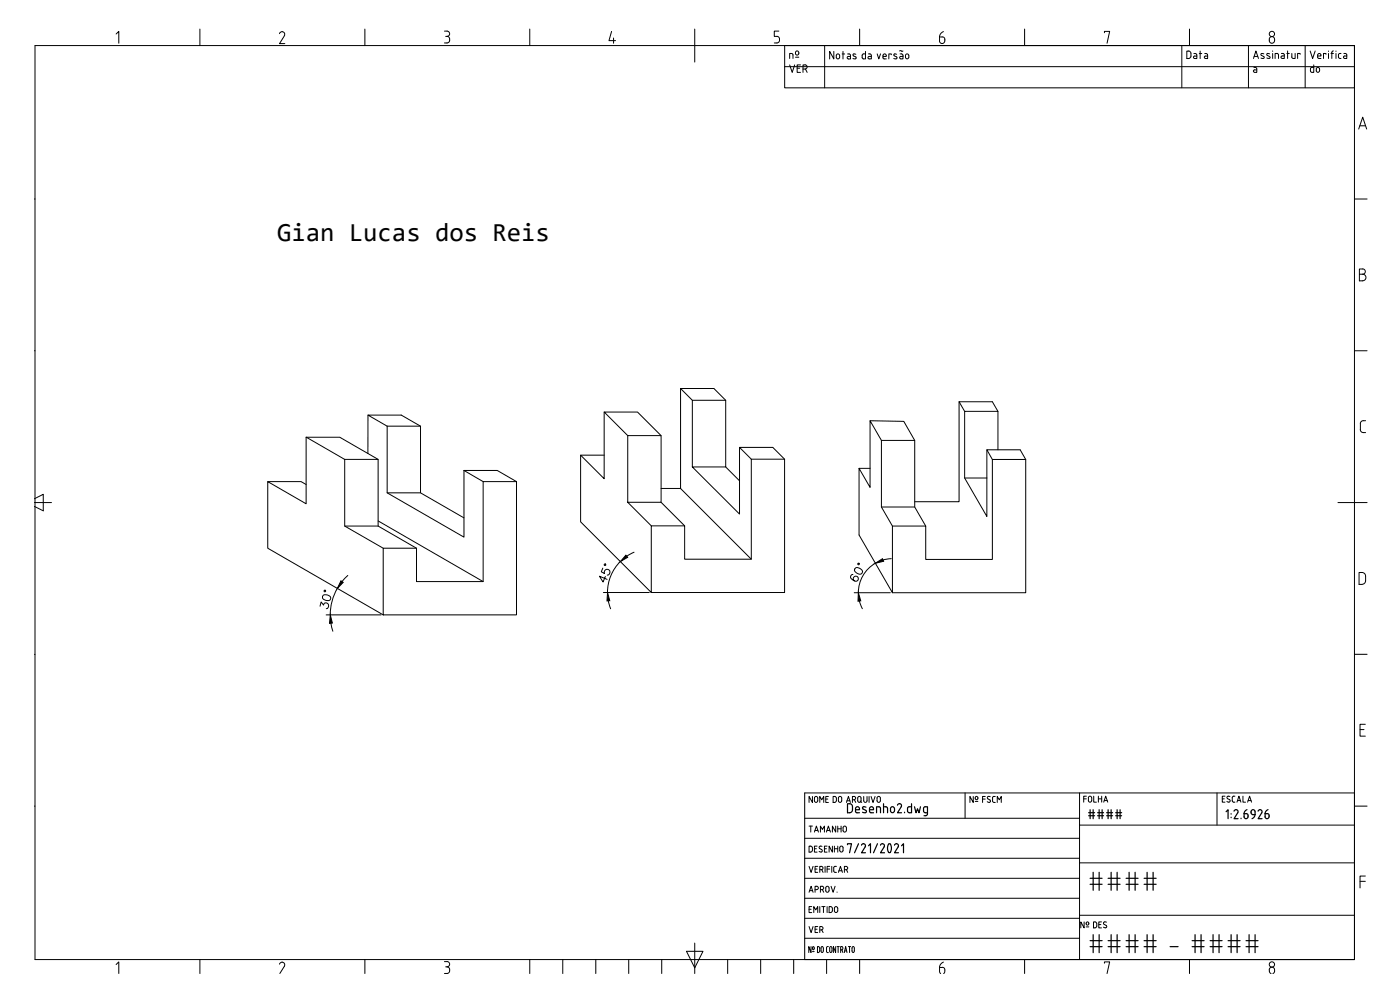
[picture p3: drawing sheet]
<svg xmlns="http://www.w3.org/2000/svg" width="420mm" height="297mm" viewBox="0 0 420 297" stroke-linecap="round" stroke-linejoin="round" font-family="sans-serif">
<defs><g id="words">
<g font-size="9.7">
<text x="326.3" y="268.5">####</text>
<text x="326.3" y="287.2">#### - ####</text>
</g>
<text font-size="7.8" x="83.2" y="72.3">Gian Lucas dos Reis</text>
<text font-size="6.2" x="326" y="246.9">####</text>
<text font-size="5.3" x="355.2" y="18.7">Data</text>
<g font-size="4.9">
<text x="324.2" y="242">FOLHA</text>
<text x="242" y="250.8">TAMANHO</text>
<text x="242" y="268.8">APROV.</text>
<text x="242" y="281.2">VER</text>
</g>
</g></defs>
<!-- layer: Bloco da legenda -->
<g fill="none" stroke="#000" stroke-width=".3">
<path d="M10.5 13.7h396v274.2h-396zM34.8 10.2l.9-.8v3.6M60 8.7v5M84.7 9.5l.7 .4-.1 .8M84.7 9.5l-.5 .2-.3 .4M85.4 10.7l-1.5 2.4h1.6M109.5 8.7v5M133.4 9.3h.8a.83 .83 0 0 1 .7 1.1 .83 .83 0 0 1-1.1 .5M134.2 10.9a1.01 1.01 0 0 1 .8 1 1.01 1.01 0 0 1-.8 1h-.8M159 8.7v5M183.5 9.4l-.7 2.8h1.9M184.1 11.4v1.6"/>
<path d="M208.5 8.7v9.9M232.4 12.9h.8M233.1 10.9a1.02 1.02 0 0 1 .9 1 1.02 1.02 0 0 1-.9 1M233.8 9.3h-1.4v1.6h.8M235.5 13.7v12.7h171M237 17.5v-1.5l.9 .3 .1 1.2M237 19.5l.8 2.2 .7-2.2M238.7 17.2h1M238.8 15.5a.55 .55 0 0 1 .8 0 .55 .55 0 0 1 0 .8 .55 .55 0 0 1-.8 0zM240.2 19.5h-1v2.2h1M241.6 19.5a.62 .62 0 0 1 .6 .6 .62 .62 0 0 1-.6 .6h-.6M241.6 19.5h-.6v2.2"/>
<path d="M247.5 13.7v12.7M250.2 15.4v2.3l-1.2-2.3v2.3M252 16.7a.5 .5 0 0 0-.5-.5 .5 .5 0 0 0-.5 .5v.5a.5 .5 0 0 0 .5 .5 .5 .5 0 0 0 .5-.5M252 16.7v.5M252.7 16.2h.8M253 15.4v2.3M254.4 16.2h.6l.2 .4v1.1l-.8-.1-.2-.3 .2-.3 .8-.1M256.8 16.3l-.5-.1-.3 .2 .1 .3 .8 .5v.4l-.9-.1M258 8.7v5M259.2 16.2l-.4 .2-.1 .8 .5 .5M259.2 16.2h.5M259.7 15.4v2.3h-.5"/>
<path d="M260.6 16.2h.7l.2 .4v1.1l-.8-.1-.2-.3 .2-.3 .8-.1M263.3 16.2l.4 1.5 .6-1.5M265 16.9h1a.52 .52 0 0 0-.4-.7 .52 .52 0 0 0-.6 .5l.2 .9 .8 .1M267.5 16.4v-.2h-.8v1.5M269.1 16.3l-.6-.1-.3 .2 .2 .3 .8 .5-.1 .4-.9-.1M270.1 16.2h.7l.2 .4v1.1h-.6M270.4 16.9l-.4 .4 .4 .4M270.4 16.9h.6M271 15.3h-1M272 16.2a.5 .5 0 0 1 .7 .5v.5a.5 .5 0 0 1-.5 .5 .5 .5 0 0 1-.5-.5zM281.9 12.3a.79 .79 0 0 0 .8 .8 .79 .79 0 0 0 .8-.8M282 11.1l1.3 .2 .3 1"/>
<path d="M282 11.1v1.2M283.1 9.5l-.9 .8-.2 .8M307.5 8.7v5M331.5 9.8v-.4h1.5l-.8 3.6M354.7 13.7v12.7M357 8.7v5M374.7 13.7v12.7M376.2 17.5l.7-2.2 .8 2.2M376.4 16.9h1.1M379.3 16.2l-.6-.2-.3 .3 .2 .3 .8 .5-.1 .4-.9-.1M381 16.2l-.5-.2-.3 .2 .1 .4 .8 .5v.4l-.9-.1M381.2 11.2a.9 .9 0 0 1 1.3 .8 .9 .9 0 0 1-1.3 .7l-.3-.9z"/>
<path d="M381.9 15.3v.1M381.9 16v1.5M382.7 17.5v-1.5l.9 .2 .1 1.3M384.6 16l.6 .1 .2 .4v1h-.8l-.2-.3 .2-.4h.8M386.2 16h.7M386.4 15.3v2.2M387.7 16v1.3l1 .2v-1.5M390.2 16.3v-.3h-.8v1.5M391.7 13.7v12.7M393.2 15.3l.7 2.2 .8-2.2M394.3 19.5v2.2l-.8-.1-.2-.3M395.4 16.6l.2 .9h.8"/>
<path d="M395.4 16.5a.5 .5 0 0 1 .5-.5 .5 .5 0 0 1 .5 .5M396.4 16.6v.2h-1M397.9 16.3v-.3h-.7v1.5M398.7 15.3v.1M398.7 16v1.5M399.4 16h.8M400.2 15.3l-.5 .5v1.7M400.9 15.3v.1M400.9 16v1.5M402.4 16l-.5 .1-.2 .4v.8l.7 .2M403.3 16l.7 .1 .2 .4v1h-.8l-.2-.3 .2-.4h.8M235.5 20h171"/>
<path d="M239.2 20.5h.8M241.7 20.7l.5 1M376.3 20.2l.8 .2 .1 1.3-1-.2v-.4l.3-.1M376.5 21h.7M394.3 20.2l-1 .2v.9M395.1 20.5a.5 .5 0 0 1 .5-.3 .5 .5 0 0 1 .4 .5v.5a.49 .49 0 0 1-.5 .5 .49 .49 0 0 1-.5-.5zM407.8 38.7l1.2-3.5 1.2 3.5M408.1 37.7h1.7M10.3 59.7h.2M406.5 59.7h3.8M408 82.3h1M409 80.7a.79 .79 0 0 1 .8 .8 .79 .79 0 0 1-.8 .8"/>
<path d="M409 80.7h-1v3.6l1-.1a.98 .98 0 0 0 .9-.9 .98 .98 0 0 0-.9-1M10.3 105.2h.2M406.5 105.2h3.8M408.2 128.9a.9 .9 0 0 0 .9 .9h.7M408.3 127.1v1.8M409.1 126.2a.9 .9 0 0 0-.9 .9M409.2 126.2h.6M10.3 149.6l2.7-1.3v5l-2.7-1.4M10.3 150.8h5.2M401.5 150.8h8.8M407.9 171.8a1.52 1.52 0 0 1 1.9 .7v1.7l-.2 .7a1.69 1.69 0 0 1-1.7 .4zM10.3 196.3h.2"/>
<path d="M406.5 196.3h3.8M408.2 218.9h1.1M409.8 217.3h-1.6v3.6h1.6M243.8 239v1.8l-1-1.8v1.8M244.4 239.4a.5 .5 0 0 1 .5-.4 .5 .5 0 0 1 .5 .4M244.4 239.5v.8a.5 .5 0 0 0 .5 .4 .5 .5 0 0 0 .5-.4v-.8M247.8 239.8h.6M248.6 239h-.8v1.8h.8M251 239.5l-.3-.5h-.7v1.8l.7-.1 .3-.5M251 239.5v.7M251.6 239.5v.8a.5 .5 0 0 0 .5 .4 .5 .5 0 0 0 .5-.4v-.8M251.6 239.4a.5 .5 0 0 1 .5-.4 .5 .5 0 0 1 .5 .4"/>
<path d="M255.8 240l.5-.1a.49 .49 0 0 0 .5-.4 .49 .49 0 0 0-.5-.5h-.5v1.8M256.4 240l.4 .8M257.4 239.4a.5 .5 0 0 1 .5-.4 .5 .5 0 0 1 .5 .4M257.4 239.5v.8a.5 .5 0 0 0 .5 .4 .5 .5 0 0 0 .5-.4v-.8M259.2 239v1.3a.5 .5 0 0 0 .5 .4 .5 .5 0 0 0 .5-.4v-1.3M260.8 239v1.8M261.4 239l.6 1.8 .6-1.8M263.2 239.4a.5 .5 0 0 1 .5-.4 .5 .5 0 0 1 .5 .4M263.2 239.5v.8a.5 .5 0 0 0 .5 .4 .5 .5 0 0 0 .5-.4v-.8M289.6 237.9v7.6M292.1 239v1.8l-1-1.8v1.8M293.5 239.3l-.1-.2a.42 .42 0 0 0-.6 0 .42 .42 0 0 0 0 .7 .42 .42 0 0 0 .7-.2"/>
<path d="M293.5 239.4v.2M294.9 239.8h.8M295.7 239h-.8v1.8M297.2 239.1a.46 .46 0 0 0-.7-.1 .46 .46 0 0 0 0 .7l.6 .3a.49 .49 0 0 1-.1 .8 .49 .49 0 0 1-.7-.3M298.7 239l-.8 .2v1.1l.2 .4 .6 .1M324 237.9v50M365.2 237.9v9.7M366.8 239.7h.6M367.6 238.9h-.8v1.8h.8M369.1 239a.46 .46 0 0 0-.7-.1 .46 .46 0 0 0 0 .7l.8 .6-.4 .5M370.6 238.9h-.6l-.2 .5 .1 1.1 .7 .2M373 238.9v1.8h.8"/>
<path d="M406.5 237.9h-165v50M10.3 241.9h.2M241.5 257.5h82.5M241.5 251.5h82.5M241.5 245.5h82.5M242.8 259.9l.6 1.8 .6-1.8M243.3 255.7l.4-.3a1.21 1.21 0 0 0-.2-1.5h-.7v1.8h.5M244.4 254.7h.6M245.2 253.9h-.8v1.8h.8M245.4 259.9h-.8v1.8h.8M246 240.8v-1.8l.6 1 .6-1v1.8M246.2 253.9l.5 .1"/>
<path d="M246.2 253.9l-.4 .4 .8 .6M246.5 259.9a.5 .5 0 0 1 .5 .5 .5 .5 0 0 1-.5 .5M246.5 259.9h-.5v1.8M246.6 254.9a.48 .48 0 0 1 0 .8 .48 .48 0 0 1-.8-.2M247.4 254.7h.6M247.6 259.9v1.8M248.2 253.9h-.8v1.8h.8M249 259.9h-.8v1.8M249.6 259.9v1.8M249.8 253.9v1.8l-1-1.8v1.8M250.4 253.9v1.8M250.4 254.7h1"/>
<path d="M250.7 259.9l-.5 .5M250.7 259.9h.3M251.4 253.9v1.8M252.1 254.1a.5 .5 0 0 1 .5-.2 .5 .5 0 0 1 .4 .4v.9a.5 .5 0 0 1-.5 .5 .5 .5 0 0 1-.5-.5zM254 240.8l.6-1.8 .6 1.8M254.2 240.3h.8M258.1 240.4l.5 .4M292.7 240.5h.8M299.3 240.8v-1.8l.6 1 .6-1v1.8M324 258.9h82.5M324 247.6h82.5M368.2 240.5l.6 .2"/>
<path d="M371.2 240.7l.6-1.8 .6 1.8M371.4 240.2h.8M374.4 240.7l.6-1.8 .6 1.8M374.6 240.2h.8M406.5 241.9h3.8M241.5 275.5h82.5M241.5 269.5h82.5M241.5 263.5h82.5M242.8 272.8h.6M243.6 272h-.8v1.8h.8M244.2 273.8v-1.8l.6 1 .6-1v1.8M244.6 260.8h.6"/>
<path d="M246 272v1.8M246 260.9h.5M246.6 272h1M246.6 260.9l.4 .8M247.1 272v1.8M248.2 272v1.8M248.2 260.8h.8M249.8 272.6l-.3-.5-.7-.1v1.8l.7-.1 .3-.4M249.8 272.6v.7M250.2 260.4l.1 1.1 .7 .2M250.5 272.3a.5 .5 0 0 1 .5-.3 .5 .5 0 0 1 .4 .5v.8a.5 .5 0 0 1-.5 .5 .5 .5 0 0 1-.5-.5zM251.6 261.7l.6-1.8 .6 1.8"/>
<path d="M251.8 261.3h.9M253.4 260.9h.5a.5 .5 0 0 0 .5-.4 .5 .5 0 0 0-.5-.6h-.5v1.8M254 260.9l.4 .8M324 274.6h82.5M408.2 264.4h1.6M409.8 262.8h-1.6v3.6M34.8 289.4l.9-.8v3.5M60 287.9v4.2M84.7 288.7l.7 .4-.1 .8M84.7 288.7l-.5 .2-.3 .4M85.4 289.9l-1.4 2.2M109.5 287.9v4.2"/>
<path d="M133.4 288.5h.8M133.8 290.1h.4M134.2 288.5a.79 .79 0 0 1 .7 .8 .79 .79 0 0 1-.7 .8M134.2 290.1a1.01 1.01 0 0 1 .8 1 1.01 1.01 0 0 1-.8 1h-.8M159 287.9v4.2M168.9 287.9v4.2M178.8 287.9v4.2M188.7 287.9v4.2M198.6 287.9v4.2M206 285.4h5l-2.5 5zM208.5 283v9.1M218.4 287.9v4.2"/>
<path d="M228.3 287.9v4.2M238.2 287.9v4.2M241.5 281.5h82.5M243.4 284v1.8l-.7-1.8v1.8M243.8 285.5h.6M244 284.1a.43 .43 0 0 1 .4 .4 .43 .43 0 0 1-.4 .4zM245.3 284a.52 .52 0 0 1 .7 .6v.7a.51 .51 0 0 1-.7 .5zM246.4 285.3l.3 .5 .4-.5M247.1 284.5l-.2-.4h-.3l-.2 1.2M247.1 284.5v.8M248.1 287.9v4.2M248.6 284l-.5 .2-.1 1.2 .2 .4h.4"/>
<path d="M249 285.3l.3 .5 .4-.5M249 285.3v-1.1l.3-.2 .3 .2 .1 1.1M250.8 284v1.8l-.7-1.8v1.8M251.2 284h.7M251.5 284v1.8M252.3 285h.3M252.6 285l.3-.3v-.5l-.6-.2v1.8M252.7 285l.3 .8M253.4 285.8l.4-1.8 .4 1.8M253.5 285.3h.6M254.6 284h.7M255 284v1.8"/>
<path d="M255.7 285.3v-1.1l.3-.2 .4 .2v1.1M255.7 285.3l.3 .5 .4-.5M258 287.9v4.2M282 290.3v1.4l.3 .4M282 290.3h.8M282.8 290.2a1.02 1.02 0 0 1 .8 .8 1.02 1.02 0 0 1-.4 1.1M283.1 288.7l-.9 .8-.2 .8M307.5 287.9v4.2M331.5 289v-.4h1.5l-.8 3.5M357 287.9v4.2M381.5 292.1a.92 .92 0 0 1-.5-1.4 .92 .92 0 0 1 1.4 0l.1 .9-.5 .5"/>
<circle cx="381.7" cy="10.2" r=".79"/>
<circle cx="381.7" cy="289.4" r=".79"/>
</g>
<g fill="none" stroke="#000" stroke-width=".36">
<path d="M254.3 241.2h.7a.85 .85 0 0 1 .8 .8v1a.81 .81 0 0 1-.8 .8l-.7 .1zM254.3 253.4v-.2h1.3l-.6 2.7M256.8 243h1.1a.62 .62 0 0 0-.4-.9 .62 .62 0 0 0-.7 .6v.9l1.1 .3M257.6 253.2l-1.1 2.7M258.5 253.6a.61 .61 0 0 1 .9-.4 .61 .61 0 0 1 .3 .9M259.7 254.1l-1.1 1.8h1.1M259.9 242.2a.55 .55 0 0 0-.7-.2 .55 .55 0 0 0-.3 .6l.9 .5 .2 .5-.3 .2-.9-.1M260.7 253.8l.5-.6v2.7M260.9 243h1.3a.63 .63 0 0 0-.5-.9 .63 .63 0 0 0-.8 .6l.3 1.1 1 .1M263.1 243.9v-1.8l1.1 .2 .1 1.6M263.3 253.2l-1.1 2.7M264.2 253.6a.61 .61 0 0 1 .9-.4 .61 .61 0 0 1 .2 .9"/>
<path d="M265.2 242.1l.6-.1 .5 .3 .1 1.6M265.2 241.2v2.7M265.4 254.1l-1.1 1.8h1.2M266.6 253.3l.4-.1a1.83 1.83 0 0 1 0 2.6l-.4-.1-.2-1zM267.4 242.2l.4-.2 .5 .2 .1 1a.59 .59 0 0 1-.5 .6 .59 .59 0 0 1-.6-.6zM268.4 253.6a.61 .61 0 0 1 .9-.4 .61 .61 0 0 1 .3 .9M269.3 241.6a.62 .62 0 0 1 .9-.4 .62 .62 0 0 1 .3 .9l-1.1 1.8h1.2M269.6 254.1l-1.2 1.8h1.2M270.6 253.8l.6-.6v2.7M271.5 243.7v.2M273.6 241.2v2.7l-1-.1a1.33 1.33 0 0 1-.2-1.5l.5-.3 .7 .1M274.5 242.1l.4 1.8 .5-1.2 .4 1.2 .5-1.8"/>
<path d="M278.3 243.9l-1.1-.3a1.33 1.33 0 0 1 .2-1.5h.9v2.1l-.2 .5-.8 .1M368 243.5l.6-.5v2.6M369.5 244.1v.2M369.5 245.2v.1M370.3 243.4a.62 .62 0 0 1 .9-.4 .62 .62 0 0 1 .3 .9l-1.1 1.7h1.2M372.5 245.5v.1M373.4 244.1h.6a.69 .69 0 0 1 .5 1 .69 .69 0 0 1-1.1 .2zM374.2 242.9l-.6 .5-.3 .7M376.7 244.4h-.6a.68 .68 0 0 1-.8-.5 .68 .68 0 0 1 .6-.8 .68 .68 0 0 1 .8 .4 1.76 1.76 0 0 1-1 2.1M377.6 243.4a.61 .61 0 0 1 .8-.4 .61 .61 0 0 1 .3 .9l-1.1 1.7h1.2M379.7 244.1h.6a.69 .69 0 0 1 .5 1 .69 .69 0 0 1-1.1 .2zM380.6 242.9l-.7 .5-.2 .7"/>
</g>
<!-- layer: 0 -->
<g fill="none" stroke="#000" stroke-width=".3">
<path d="M204.2 116.6v30h-5.8M91.9 131.2h10.1l11.5 6.6M103.4 137.8v20l11.6 6.7M103.4 137.8h10.1v20l11.5 6.7M103.4 137.8l-11.5-6.7v20.1l-11.5-6.7v20l34.6 20M110.4 124.5v11.6M116.2 127.9v20l23 13.3v-20M116.2 127.9h10v20h-10M116.2 127.9l-5.8-3.4h10l5.8 3.4M181.3 136.6h-7v20l21.2 21.2h40v-40h-10v30h-20v-10h-10v20M181.3 123.6v20l-7-7M188.4 130.7h10v20h-10z"/>
<path d="M188.4 130.7l-7.1-7.1h10l7.1 7.1M207.8 120.1l-3.6-3.5h10.1l3.5 3.5M221.9 134.2v20l-14.1-14.1v-20h10v20h-10M225.5 137.8l-3.6-3.6h10l3.6 3.6M261.1 126.2l10.1 .2 3.3 5.7M264.5 132.1v20l3.3 5.7M287.8 120.5v30h-13.3M289.5 123.4l-1.7-2.9h10l1.7 2.9M296.2 135v20l-6.7-11.6v-20h10v11.6M297.8 137.9l-1.6-2.9h10l1.6 2.9M80.4 144.5h10l1.5 .9M103.4 157.8h10.1"/>
<path d="M113.5 156.3l31.5 18.2M126.2 147.9l13 7.5M139.2 141.2h10l5.8 3.3M139.2 141.2l5.8 3.3M188.4 150.7l7.1 7.1M198.4 150.7l7.1 7.1M204.2 146.6l21.3 21.2M217.8 140.1l4.1 4.2M257.8 140.5h3.3M264.5 152.1h10M277.8 157.8l-3.3-5.7v-20h-10l-3.4-5.9v20l-3.3-5.7v20l10 17.3h40v-39.9h-10v30h-20v-10.1h-10v20M289.5 143.4h6.7"/>
<path d="M97 178.6a1.63 1.63 0 0 1 2.3 .9l-.1 .3a1.45 1.45 0 0 1-2.4-.7zM101.2 176.5a15.9 15.9 0 0 0-2.1 8M104.4 172.7l-1.7 1.8M115 164.5h10v10h20v-30h10v40h-40zM180.9 170.5l-.4 1.1 .9 .5a.88 .88 0 0 1 .5-1.3 .88 .88 0 0 1 1.2 .7 .88 .88 0 0 1-.9 1.1M181.1 177.8h13.7M181.7 173l-.7 1.6-1.1-1.7 2.3 .9M186.2 168.5a13.1 13.1 0 0 0-3.9 9.3M190.3 165.7l-2.2 1.2M256 172.4a.73 .73 0 0 0-.8 .8 1.42 1.42 0 0 0 2.3 .8 .78 .78 0 0 0-.3-1 .78 .78 0 0 0-1 .2 .78 .78 0 0 0 .2 1.1M256.4 177.8h10.8M256.6 170.6a1.44 1.44 0 0 1 2.2 1.2l-.1 .2a1.44 1.44 0 0 1-2.2-1.2z"/>
<path d="M262.7 169a10.2 10.2 0 0 0-5.1 8.8M267.5 167.6l-2.5 .4M96 181.9l.4-1.3 .7 .9a.83 .83 0 0 1 1.5-.2 .83 .83 0 0 1-.7 1.3M97.9 184.5h16.5M99.3 187l.6 2.4M182.6 180.3l.7 2.4M257.9 180.3l.9 2.3"/>
<circle cx="97.5" cy="177.3" r=".24"/>
<circle cx="181.6" cy="169.4" r=".24"/>
<circle cx="257.7" cy="169.2" r=".24"/>
</g>
<path d="M102.3 174.3l.7 .4-1.8 1.9zM187.8 166.6l.6 .6-2.2 1.3zM262.7 169l2.1-1.4 .4 .8zM99.1 184.5l.6 2.4-.8 .1zM182.3 177.8l.7 2.4-.8 .1zM257.6 177.8l.7 2.5-.8 .1z" fill="#000" stroke="#000" stroke-width=".3"/>
<use href="#words"/>
</svg>
